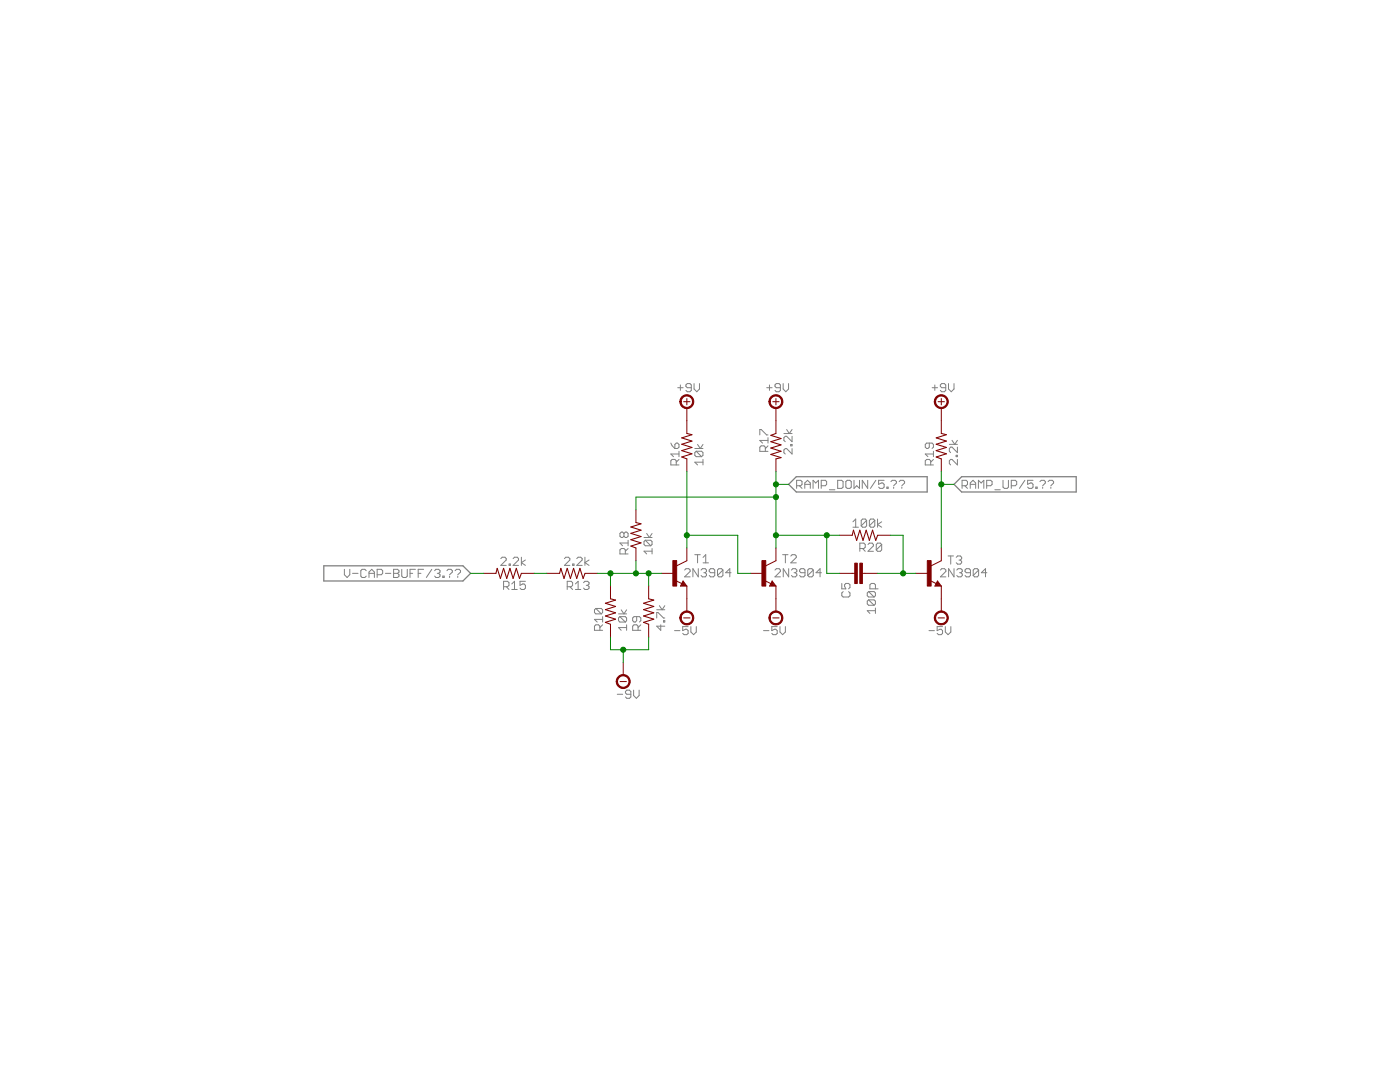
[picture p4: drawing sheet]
<svg xmlns="http://www.w3.org/2000/svg" width="279mm" height="216mm" viewBox="0 0 279 216" stroke-linecap="round" stroke-linejoin="round" font-family="sans-serif">
<g fill="none" stroke="#808080" stroke-width=".2">
<path d="M135.3 77.4h1M135.8 76.8v1.1M138 77.4h-.8l-.3-.3v-.3l.3-.3h.5l.3 .3v1.1l-.3 .3h-.5l-.3-.3M138.5 76.5v1.1l.6 .6 .5-.6v-1.1M153 77.4h1.1M153.6 76.8v1.1M155.7 77.4h-.8l-.2-.3v-.3l.2-.3h.6l.2 .3v1.1l-.2 .3h-.6l-.2-.3M156.3 76.5v1.1l.5 .6 .6-.6v-1.1M186 77.4h1.1M186.6 76.8v1.1M188.7 77.4h-.8l-.2-.3v-.3l.2-.3h.6l.2 .3v1.1l-.2 .3h-.6l-.2-.3M189.3 76.5v1.1l.5 .6 .6-.6v-1.1"/>
<path d="M133.9 88.4l.2 .5 .6 .6M134.7 88.7l.3-.3h.2l.3 .3v.5l-.3 .3h-.5zM135 92.8v-.9l-.3-.2h-.6l-.2 .2v.9h1.6M135.5 91.7l-.5 .5M135.5 90.6h-1.6l.5 .5M135.5 90v1.1M138.7 89.5h1.6M138.9 90h1.1l.3 .3v.5l-.3 .3M138.9 90l-.2 .3v.5l.2 .3h1.1M138.9 90l1.1 1.1M139.2 88.7l.6 .8 .5-.8M140.3 92.2h-1.6l.5 .6"/>
<path d="M140.3 91.7v1.1M151.6 86.8v-1.1h.3l1.1 1.1h.3M152.7 90.1v-.9l-.2-.2h-.6l-.3 .2v.9h1.7M153.3 89l-.6 .5M153.3 87.9h-1.7l.6 .5M153.3 87.3v1.1M156.4 86.5h1.7M157 85.7l.5 .8 .6-.8M157.8 88.7h.3v.3h-.3zM158.1 89.5v1.1l-1.1-1.1h-.3l-.3 .3v.5l.3 .3M158.1 87.1v1l-1.1-1h-.3l-.3 .2v.6l.3 .2M159 96.9h.8l.3-.3v-.5l-.3-.3h-.8v1.7"/>
<path d="M159.5 96.9l.6 .6M160.6 96.6h1.1M160.6 97.5v-1.1l.6-.6 .5 .6v1.1M162.3 97.5v-1.7l.5 .6 .5-.6v1.7M163.9 96.9h.8l.3-.3v-.5l-.3-.3h-.8v1.7M165.5 97.7h1.1M167.2 95.8h.8l.3 .3v1.1l-.3 .3h-.8zM168.8 96.1l.3-.3h.5l.3 .3v1.1l-.3 .3h-.5l-.3-.3zM170.4 95.8v1.7l.6-.6 .5 .6v-1.7M173.2 95.8v1.7l-1.1-1.7v1.7M174.8 95.8l-1.1 1.7M176.4 95.8h-1.1v.8l.6-.2h.3l.2 .2v.6l-.2 .3h-.6l-.3-.3"/>
<path d="M177 97.2h.2v.3h-.2zM177.8 96.1l.3-.3h.5l.3 .3v.3l-.5 .5M178.4 97.2v.3M179.5 96.1l.2-.3h.6l.2 .3v.3l-.5 .5M180 97.2v.3M185.5 88.4v.8l-.3 .3h-.3l-.2-.3v-.5l.2-.3h1.1l.3 .3v.5l-.3 .3M185.7 92.8v-.9l-.2-.2h-.6l-.2 .2v.9h1.6M186.3 90.6h-1.6l.5 .5M186.3 91.7l-.6 .5M186.3 90v1.1M189.5 88.7h1.6M190 87.9l.5 .8 .6-.8"/>
<path d="M190.8 90.8h.3v.3h-.3zM191.1 89.2v1.1l-1.1-1.1h-.3l-.2 .3v.5l.2 .3M191.1 91.7v1.1l-1.1-1.1h-.3l-.2 .2v.6l.2 .3M192 96.9h.8l.3-.3v-.5l-.3-.3h-.8v1.7M192.5 96.9l.6 .6M193.6 97.5v-1.1l.6-.6 .5 .6v1.1M193.6 96.6h1.1M195.3 97.5v-1.7l.5 .6 .5-.6v1.7M196.9 96.9h.8l.3-.3v-.5l-.3-.3h-.8v1.7M198.5 97.7h1.1M200.2 95.8v1.4l.2 .3h.6l.3-.3v-1.4M201.8 96.9h.8l.3-.3v-.5l-.3-.3h-.8v1.7"/>
<path d="M204.5 95.8l-1 1.7M206.2 95.8h-1.1v.8l.5-.2h.3l.3 .2v.6l-.3 .3h-.5l-.3-.3M206.7 97.2h.3v.3h-.3zM207.5 96.1l.3-.3h.6l.2 .3v.3l-.5 .5M208.1 97.2v.3M209.2 96.1l.2-.3h.6l.3 .3v.3l-.6 .5M209.7 97.2v.3M68.7 113.6v1.1l.6 .5 .5-.5v-1.1M70.4 114.4h1.1M73.1 113.9l-.3-.3h-.5l-.3 .3v1.1l.3 .2h.5l.3-.2M73.6 114.4h1.1M73.6 115.2v-1l.6-.6 .5 .6v1"/>
<path d="M75.3 114.7h.8l.3-.3v-.5l-.3-.3h-.8v1.6M76.9 114.4h1.1M78.5 114.4h.9M78.5 113.6h.9l.2 .3v.3l-.2 .2 .2 .3v.3l-.2 .2h-.9zM80.2 113.6v1.4l.3 .2h.5l.3-.2v-1.4M81.8 114.4h.6M82.9 113.6h-1.1v1.6M83.5 114.4h.5M84.5 113.6h-1v1.6M86.2 113.6l-1.1 1.6M86.7 113.9l.3-.3h.5l.3 .3v.3l-.3 .2M87.3 114.4h.2"/>
<path d="M87.5 114.4l.3 .3v.3l-.3 .2h-.5l-.3-.2M88.4 115h.2v.2h-.2zM89.2 113.9l.3-.3h.5l.3 .3v.3l-.6 .5M89.7 115v.2M90.8 113.9l.3-.3h.5l.3 .3v.3l-.5 .5M91.4 115v.2M99.9 111.5l.3-.3h.6l.2 .3v.2l-1.1 1.1h1.1M100.5 117.1h.8l.3-.3v-.5l-.3-.3h-.8v1.6M101 117.1l.6 .5M101.6 112.5h.3v.3h-.3zM102.1 117.6h1.1M102.1 116.5l.6-.5v1.6"/>
<path d="M102.4 111.5l.3-.3h.5l.3 .3v.2l-1.1 1.1h1.1M104.1 111.2v1.6M104.9 111.7l-.8 .6 .8 .5M104.9 116h-1.1v.8l.5-.3h.3l.3 .3v.5l-.3 .3h-.6l-.2-.3M112.6 111.5l.3-.3h.6l.2 .3v.2l-1.1 1.1h1.1M113.2 117.1h.8l.3-.3v-.5l-.3-.3h-.8v1.6M113.7 117.1l.6 .5M114.3 112.5h.3v.3h-.3zM114.8 116.5l.6-.5v1.6M114.8 117.6h1.1M115.1 111.5l.3-.3h.5l.3 .3v.2l-1.1 1.1h1.1M116.5 116.3l.2-.3h.6l.3 .3v.2l-.3 .3"/>
<path d="M116.7 111.2v1.6M117 116.8h.3M117.3 116.8l.3 .3v.2l-.3 .3h-.6l-.2-.3M117.6 111.7l-.9 .6 .9 .5M124.5 106.4l-.3-.2h-.2l-.3 .2v.6l.3 .3h.2l.3-.3M124.5 106.4l.3-.2h.3l.2 .2v.6l-.2 .3h-.3l-.3-.3M124.5 106.4v.6M124.8 110.5v-.8l-.3-.2h-.5l-.3 .2v.8h1.6M125.3 109.5l-.5 .5M125.3 108.4h-1.6l.5 .5M125.3 107.8v1.1M128.5 107.3h1.6"/>
<path d="M128.8 107.8h1.1l.2 .3v.5l-.2 .3M128.8 107.8l-.3 .3v.5l.3 .3h1.1M128.8 107.8l1.1 1.1M129.1 106.4l.5 .9 .5-.9M130.1 110h-1.6l.6 .5M130.1 109.5v1M136.6 113.7l.3-.2h.6l.2 .2v.3l-1.1 1.1h1.1M138.7 110.7h1.1M139.2 110.7v1.6M139.4 113.5v1.6l-1.1-1.6v1.6M139.9 113.7l.3-.2h.5l.3 .2v.3l-.3 .3M140.3 111.2l.5-.5v1.6"/>
<path d="M140.3 112.3h1.1M140.5 114.3h.2M140.7 114.3l.3 .3v.2l-.3 .3h-.5l-.3-.3M142.6 114.3h-.8l-.3-.3v-.3l.3-.2h.6l.2 .2v1.1l-.2 .3h-.6l-.3-.3M144.3 113.7v1.1l-.3 .3h-.5l-.3-.3M144.3 113.7l-.3-.2h-.5l-.3 .2v1.1M144.3 113.7l-1.1 1.1M145.9 114.3h-1.1l.8-.8v1.6M154.7 113.7l.2-.2h.6l.2 .2v.3l-1 1.1h1M156.2 110.7h1.1M156.7 110.7v1.6M157.4 113.5v1.6l-1.1-1.6v1.6"/>
<path d="M157.8 111l.3-.3h.5l.3 .3v.2l-1.1 1.1h1.1M157.9 113.7l.3-.2h.5l.3 .2v.3l-.3 .3M158.5 114.3h.2M158.7 114.3l.3 .3v.2l-.3 .3h-.5l-.3-.3M160.7 114.3h-.8l-.3-.3v-.3l.3-.2h.5l.3 .2v1.1l-.3 .3h-.5l-.3-.3M162.3 113.7v1.1l-.3 .3h-.5l-.3-.3M162.3 113.7l-.3-.2h-.5l-.3 .2v1.1M162.3 113.7l-1.1 1.1M163.9 114.3h-1l.8-.8v1.6M168 116.4v1.1h.8l-.2-.5v-.3l.2-.3h.6l.2 .3v.5l-.2 .3M168.3 118l-.3 .3v.6l.3 .2h1.1l.2-.2v-.6l-.2-.3M170.2 104.1l.6-.5v1.6"/>
<path d="M170.2 105.2h1.1M171.6 109.5h.8l.3-.3v-.6l-.3-.2h-.8v1.6M172.1 109.5l.6 .5M173 103.8v1.1l-.3 .3h-.6l-.2-.3M173 103.8l-.3-.2h-.6l-.2 .2v1.1M173 103.8l-1.1 1.1M173.2 108.6l.3-.2h.6l.2 .2v.3l-1.1 1.1h1.1M173.4 118h1l.3 .3v.6l-.3 .2M173.4 119.7h1l.3 .3v.5l-.3 .3M173.4 119.7l-.3 .3v.5l.3 .3h1M173.4 118l-.3 .3v.6l.3 .2h1M173.4 119.7l1 1.1"/>
<path d="M173.4 118l1 1.1M174.6 103.8v1.1l-.3 .3h-.5l-.3-.3M174.6 103.8l-.3-.2h-.5l-.3 .2v1.1M174.6 103.8l-1.1 1.1M174.7 117.5v-.8l-.3-.3h-.5l-.3 .3v.8h1.6M175.1 103.6v1.6M176 104.1l-.9 .6 .9 .5M176 108.6l-.3-.2h-.6l-.2 .2v1.1M176 108.6v1.1l-.3 .3h-.6l-.2-.3M176 108.6l-1.1 1.1M187.7 113.7l.2-.2h.6l.3 .2v.3l-1.1 1.1h1.1M189.2 110.9h1.1"/>
<path d="M189.7 110.9v1.7M190.4 113.5v1.6l-1.1-1.6v1.6M190.8 111.2l.3-.3h.5l.3 .3v.3l-.3 .3M190.9 113.7l.3-.2h.6l.2 .2v.3l-.2 .3M191.4 111.8h.2M191.5 114.3h.3M191.6 111.8l.3 .2v.3l-.3 .3h-.5l-.3-.3M191.8 114.3l.2 .3v.2l-.2 .3h-.6l-.3-.3M193.7 114.3h-.9l-.2-.3v-.3l.2-.2h.6l.3 .2v1.1l-.3 .3h-.6l-.2-.3M195.3 113.7v1.1l-.3 .3h-.5l-.3-.3M195.3 113.7l-.3-.2h-.5l-.3 .2v1.1M195.3 113.7l-1.1 1.1"/>
<path d="M197 114.3h-1.1l.8-.8v1.6M118.9 121.4l-.3 .3v.5l.3 .3h1.1M118.9 121.4h1.1l.3 .3v.5l-.3 .3M118.9 121.4l1.1 1.1M119.7 125.8v-.9l-.3-.2h-.5l-.3 .2v.9h1.7M120.3 124.7l-.6 .5M120.3 123.6h-1.7l.6 .5M120.3 123v1.1M123.2 138.5h1.1M123.4 122.5h1.7M123.7 123l-.3 .3v.5l.3 .3h1.1M123.7 123h1.1l.3 .3v.5l-.3 .3"/>
<path d="M123.7 123l1.1 1.1M124 121.7l.5 .8 .6-.8M125.1 125.2h-1.7l.6 .6M125.1 124.7v1.1M125.9 138.5h-.8l-.3-.2v-.3l.3-.3h.5l.3 .3v1.1l-.3 .2h-.5l-.3-.2M126.4 137.7v1.1l.6 .5 .6-.5v-1.1M127.1 123v.8l-.3 .3h-.3l-.2-.3v-.5l.2-.3h1.1l.3 .3v.5l-.3 .3M127.3 125.8v-.9l-.2-.2h-.6l-.2 .2v.9h1.6M127.9 124.7l-.6 .5M131.1 123.3v-1.1h.2l1.1 1.1h.3M131.1 121.7h1.6M131.6 120.9l.5 .8 .6-.8"/>
<path d="M131.9 124.7v1.1l-.8-.9h1.6M132.4 123.8h.3v.3h-.3zM134.6 125.8h1.1M137.3 125h-1.1v.8l.6-.2h.3l.2 .2v.6l-.2 .2h-.6l-.3-.2M137.9 125v1.1l.5 .5 .6-.5v-1.1M152.4 125.8h1.1M155.1 125h-1.1v.8l.6-.2h.2l.3 .2v.6l-.3 .2h-.5l-.3-.2M155.7 125v1.1l.5 .5 .5-.5v-1.1M174.7 121.9h-1.6l.5 .5M174.7 121.3v1.1M185.4 125.8h1.1M188.1 125h-1.1v.8l.6-.2h.2l.3 .2v.6l-.3 .2h-.5l-.3-.2"/>
<path d="M188.7 125v1.1l.5 .5 .6-.5v-1.1"/>
</g>
<path d="M158.9 95.1h26.1v3.1h-26.1l-1.5-1.6zM190.4 96.6l1.5-1.5h22.9v3.1h-22.9zM64.6 112.9h27.8l1.5 1.5-1.5 1.5h-27.8z" fill="none" stroke="#808080" stroke-width=".25"/>
<g fill="none" stroke="#800000" stroke-width=".2">
<path d="M137.1 79.5v1.3M154.9 79.5v1.3M187.9 79.5v1.3M136.4 80.2h1.3M137.1 81.4v5.1M137.1 91.6v2.5M154.2 80.2h1.3M154.9 81.4v5.1M154.9 91.6v2.5M187.2 80.2h1.3M187.9 81.4v5.1M187.9 91.6v2.5"/>
<path d="M96.5 114.4h2.5M104.1 114.4h2.5M109.1 114.4h2.6M116.8 114.4h2.5M121.8 116.9v2.6M126.9 101.7v2.6M126.9 109.3v2.6M129.5 116.9v2.6M132 114.4h2.5M134.8 115.8l1.3 .7M136.3 115.9l.8 1h-1.3zM137.1 109.3v2.6l-2.1 1"/>
<path d="M137.1 116.9v5.1M149.8 114.4h2.5M152.6 115.8l1.2 .7M154.1 115.9l.8 1h-1.3zM154.9 109.3v2.6l-2.1 1M154.9 116.9v5.1M167.5 114.4h3.1M167.5 106.8h2.6M172.1 114.4h3.1M175.2 106.8h2.5M182.8 114.4h2.5M185.6 115.8l1.3 .7"/>
<path d="M187.1 115.9l.8 1h-1.3zM187.9 109.3v2.6l-2.1 1M187.9 116.9v5.1M121.8 124.6v2.5M123.7 136h1.3M124.4 132.2v2.5M129.5 124.6v2.5M136.4 123.3h1.3M154.2 123.3h1.3M187.2 123.3h1.3"/>
</g>
<path d="M136.3 116.4l.1 .3h-.3l.2-.5 .5 .6h-.7M154.1 116.4l.1 .3h-.4l.3-.5 .5 .6h-.8M187.1 116.4l.1 .3h-.4l.3-.5 .5 .6h-.8" fill="none" stroke="#800000" stroke-width=".25"/>
<g fill="#800000" stroke="#800000" stroke-width=".2">
<path d="M134.3 111.9h.7v5h-.7z"/>
<path d="M171.6 112.4h.5v4h-.5z"/>
<path d="M170.6 112.4h.5v4h-.5z"/>
<path d="M152.1 111.9h.7v5h-.7z"/>
<path d="M185.1 111.9h.7v5h-.7z"/>
</g>
<path d="M137.1 86.5l1 .2-2 .7 2 .6-2 .6 2 .7-2 .6 2 .7-2 .6 1 .4M154.9 86.5l-1.1 .4 2.1 .6-2.1 .6 2.1 .7-2.1 .6 2.1 .6-2.1 .7 2.1 .6-1 .3M187.9 86.5l1 .2-2.1 .7 2.1 .6-2.1 .6 2.1 .7-2.1 .6 2.1 .7-2.1 .6 1.1 .4M99 114.4l.2-1 .7 2 .6-2 .6 2 .7-2 .6 2 .6-2 .7 2 .4-1M111.7 114.4l.2-1 .7 2 .6-2 .6 2 .7-2 .6 2 .6-2 .7 2 .4-1M121.8 119.5l1.1 .2-2.1 .7 2.1 .6-2.1 .6 2.1 .7-2.1 .6 2.1 .6-2.1 .7 1 .4M126.9 104.3l1 .2-2 .7 2 .6-2 .6 2 .7-2 .6 2 .6-2 .7 1 .3M129.5 119.5l1 .2-2.1 .7 2.1 .6-2.1 .6 2.1 .7-2.1 .6 2.1 .6-2.1 .7 1.1 .4M170.1 106.8l.2-1 .7 2 .6-2 .6 2 .7-2 .6 2 .6-2 .7 2 .4-1" fill="none" stroke="#800000" stroke-width=".21"/>
<g fill="#800000" stroke="#800000" stroke-width=".2">
<path d="M186.8 79.2a1.4 1.4 0 0 1 2.2 .2 1.4 1.4 0 0 1-.8 2.1 1.4 1.4 0 0 1-1.7-1.3h.2a1.15 1.15 0 0 1 1.6-1.1 1.15 1.15 0 0 1 .3 1.9 1.15 1.15 0 0 1-1.8-.6l-.1-.2h-.2z" fill-rule="evenodd"/>
<path d="M136.1 122.3a1.39 1.39 0 0 1 2.2 .3 1.39 1.39 0 0 1-.9 2 1.39 1.39 0 0 1-1.7-1.3h.2a1.14 1.14 0 0 1 1.6-1.1 1.14 1.14 0 0 1 .3 1.9 1.14 1.14 0 0 1-1.8-.5l-.1-.3h-.2z" fill-rule="evenodd"/>
<path d="M123.4 135a1.39 1.39 0 0 1 2.2 .3 1.39 1.39 0 0 1-.9 2 1.39 1.39 0 0 1-1.7-1.3h.2a1.15 1.15 0 0 1 1.6-1.1 1.15 1.15 0 0 1 .3 1.9 1.15 1.15 0 0 1-1.8-.5l-.1-.3h-.2z" fill-rule="evenodd"/>
<path d="M136.1 79.2a1.4 1.4 0 0 1 2.2 .2 1.4 1.4 0 0 1-.8 2.1 1.4 1.4 0 0 1-1.8-1.3h.2a1.14 1.14 0 0 1 1.6-1.1 1.14 1.14 0 0 1 .3 1.9 1.14 1.14 0 0 1-1.8-.6l-.1-.2h-.2z" fill-rule="evenodd"/>
<path d="M153.8 79.2a1.4 1.4 0 0 1 2.2 .2 1.4 1.4 0 0 1-.8 2.1 1.4 1.4 0 0 1-1.7-1.3h.2a1.14 1.14 0 0 1 1.7-1 1.14 1.14 0 0 1 .1 1.9 1.14 1.14 0 0 1-1.8-.7v-.2h-.2z" fill-rule="evenodd"/>
<path d="M153.8 122.3a1.39 1.39 0 0 1 2.2 .3 1.39 1.39 0 0 1-.8 2 1.39 1.39 0 0 1-1.7-1.3h.2a1.14 1.14 0 0 1 1.7-.9 1.14 1.14 0 0 1 .1 1.9 1.14 1.14 0 0 1-1.8-.7v-.3h-.2z" fill-rule="evenodd"/>
<path d="M186.8 122.3a1.39 1.39 0 0 1 2.2 .3 1.39 1.39 0 0 1-.8 2 1.39 1.39 0 0 1-1.7-1.3h.2a1.15 1.15 0 0 1 1.6-1.1 1.15 1.15 0 0 1 .3 2 1.15 1.15 0 0 1-1.8-.6l-.1-.3h-.2z" fill-rule="evenodd"/>
</g>
<g fill="none" stroke="#008000" stroke-width=".2">
<path d="M137.1 94.1v15.2M154.9 99.2h-28v2.5M154.9 96.6h2.5M154.9 94.1v15.2M187.9 94.1v15.2M187.9 96.6h2.5M93.9 114.4h2.6M106.6 114.4h2.5M119.3 114.4h12.7M121.8 114.4v2.5M126.9 111.9v2.5M129.5 114.4v2.5"/>
<path d="M137.1 106.8h10.1v7.6h2.6M154.9 106.8h12.6M165 106.8v7.6h2.5M175.2 114.4h7.6M177.7 106.8h2.5v7.6M121.8 127.1v2.5h7.7v-2.5M124.4 129.6v2.6"/>
</g>
<g fill="#008000" stroke="#008000" stroke-width=".2">
<circle cx="137.1" cy="106.8" r=".51"/>
<circle cx="129.5" cy="114.4" r=".51"/>
<circle cx="121.8" cy="114.4" r=".51"/>
<circle cx="126.9" cy="114.4" r=".51"/>
<circle cx="124.4" cy="129.6" r=".51"/>
<circle cx="187.9" cy="96.6" r=".51"/>
<circle cx="180.2" cy="114.4" r=".51"/>
<circle cx="154.9" cy="99.2" r=".51"/>
<circle cx="154.9" cy="106.8" r=".51"/>
<circle cx="165" cy="106.8" r=".51"/>
<circle cx="154.9" cy="96.6" r=".51"/>
</g>
</svg>
